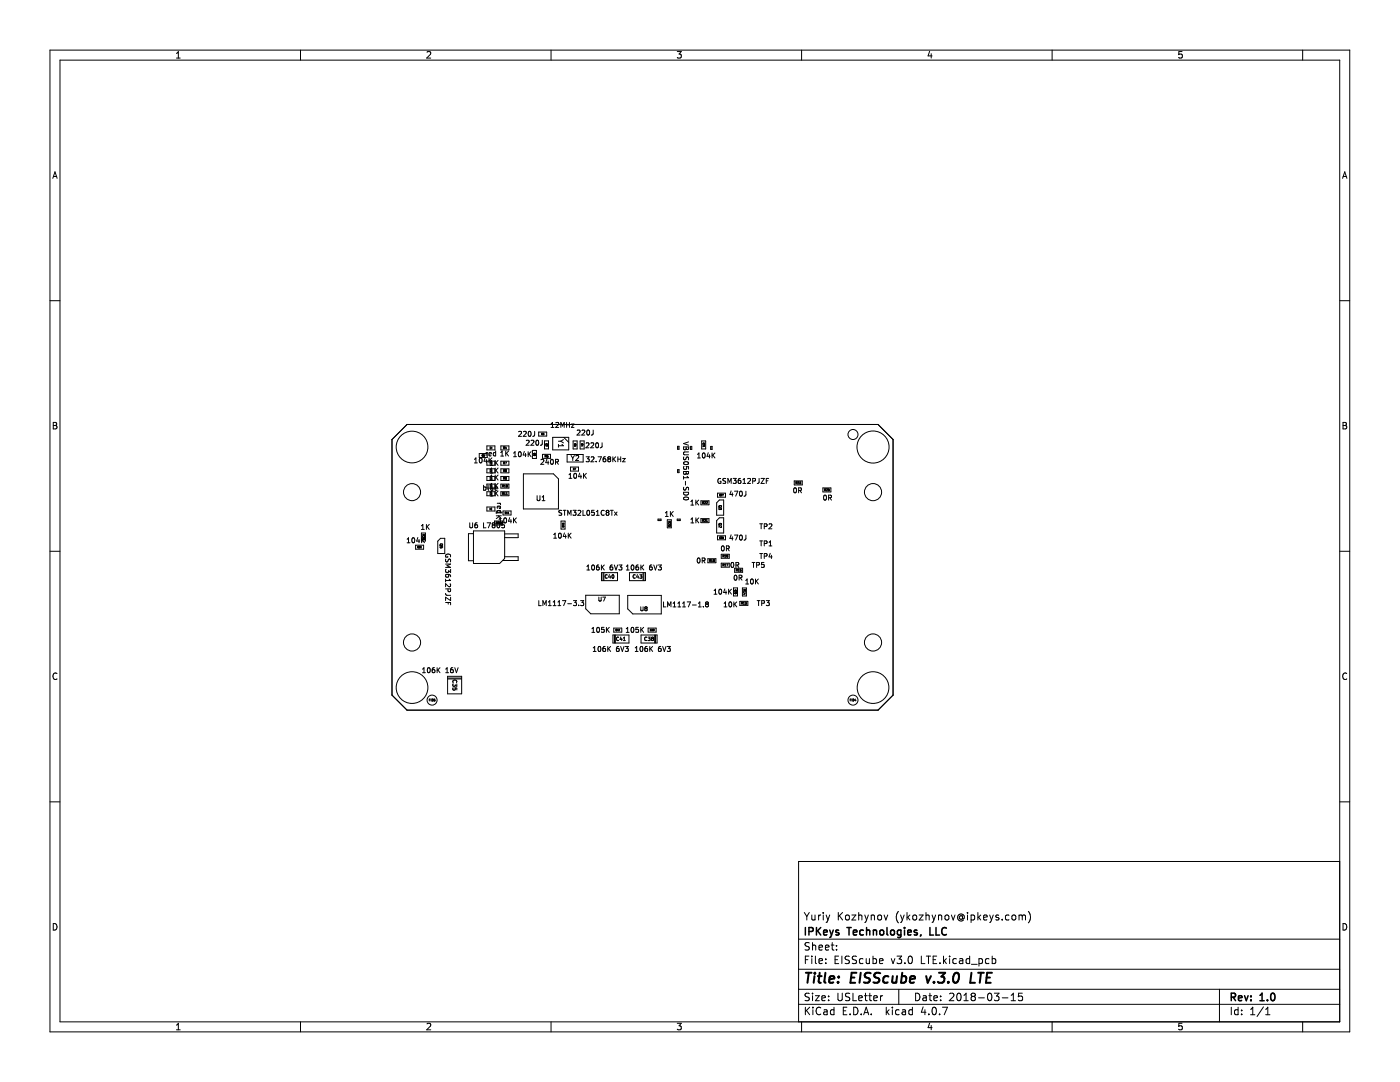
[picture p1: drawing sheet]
<svg xmlns="http://www.w3.org/2000/svg" width="279mm" height="216mm" viewBox="0 0 279 216" stroke-linecap="round" stroke-linejoin="round" font-family="sans-serif">
<g fill="none" stroke="#000" stroke-width=".2">
<path d="M10 10h259.4v195.9h-259.4zM12 12h255.4v191.9h-255.4zM35.2 11.6h.8M35.2 10.7l.4-.4v1.3M60 10v2M85.2 10.4l.5-.1 .3 .4-.8 .9h.8M110 10v2M135.2 10.3h.8l-.5 .5 .4 .1v.6l-.2 .1-.5-.1M160 10v2M185.5 10.2l-.3 1h.8M185.8 10.7v.9M210 10v2"/>
<path d="M235.9 10.3h-.6l-.1 .6 .2-.1h.4l.2 .2-.1 .5-.2 .1-.5-.1M260 10v2M10.5 35.6l.5-1.3 .4 1.3M10.7 35.2h.6M267.9 35.6l.5-1.3 .4 1.3M268.1 35.2h.6M10 60h2M267.4 60h2M10.6 84.3h.5l.2 .2-.2 .4 .2 .1 .1 .3-.3 .3h-.5zM10.6 84.9h.5M78.2 87.7l3-3h94l3 3v51l-3 3h-94l-3-3zM94.7 92.4h.6"/>
<path d="M94.7 91.7l.3-.3v1M95.6 90.5h1.6v.8h-1.6zM95.8 91.4h.1a.49 .49 0 0 1 .3 .5 .49 .49 0 0 1-.4 .4l-.2-.3zM96.2 90.8v.2M96.2 91h.1M96.3 91h.1M96.3 90.8h-.1M96.3 90.8h.1M96.4 90.8h.1M96.4 91h.1M96.5 96.8v1M96.5 97.2h.3l.2 .2-.1 .4h-.4"/>
<path d="M96.5 91h.1M96.5 90.9h.1M96.5 91h.2M96.6 90.8l-.1 .2M96.6 90.8h.1M96.6 90.9h.1M96.7 90.7l-.1 .1M96.7 90.9h.1M96.7 91h.1M96.7 90.9v.1M96.8 91.3l-.2 .7h.6M97 90.3v.7"/>
<path d="M97.1 91.7v.7M97.2 95.1h1.6v.8h-1.6zM97.2 98.1h1.6v.8h-1.6zM97.2 92h1.6v.8h-1.6zM97.2 89h1.6v.8h-1.6zM97.2 93.5h1.6v.8h-1.6zM97.3 90.3l-.3 .2M97.4 96.8v.9l.2 .1M97.6 90.6l.5-.1-.1-.1-.3-.1-.1 .1v.5h.4M97.6 91.4v1M97.7 91.8l.5 .6M97.8 92.2l.3 .2-.3 .2z"/>
<path d="M97.8 89.2l.3 .2-.3 .2zM97.8 93.7l.3 .2-.3 .2zM97.8 95.3l.3 .2-.3 .2zM97.8 96.8l.3 .2-.3 .2zM97.8 98.3l.3 .2-.3 .2zM97.8 95.1l.3-.3v1M97.8 98.3l.3-.3v1M97.8 96.7l.3-.3v1M97.8 99h.6M97.8 92.2l.3-.3v1M97.8 93.7l.3-.3v1M97.8 92.9h.6"/>
<path d="M97.8 94.4h.6M97.8 95.8h.6M97.8 97.4h.6M97.9 97.2l.1 .6 .4-.1M98.2 89.2v.4M98.2 92.2v.4M98.2 93.7v.4M98.2 95.3v.4M98.2 96.8v.4M98.2 98.3v.4M98.2 91.4l-.6 .5M98.4 97.2v.6"/>
<path d="M98.8 97.4h-1.6v-.8h1.6v1.1l.1 .1h.3M98.8 97.3l.1-.1 .4 .1-.5 .2M98.8 91.9v1M98.8 93.4v1M98.8 94.8v1M98.8 96.4v1M98.8 98v1M98.9 90.4l-.3-.1-.2 .2 .1 .4h.4M98.9 90v1M99 92.3l.4 .6M99 93.8l.4 .6M99 95.2l.4 .6"/>
<path d="M99 96.9l.4 .5M99 98.4l.4 .6M99.4 91.9l-.6 .5M99.4 93.4l-.6 .6M99.4 94.8l-.6 .6M99.4 96.4l-.6 .6M99.4 98l-.6 .5M99.9 91h.6M99.9 90.3l.3-.3v1M100 95.1h1.6v.8h-1.6zM100 98.1h1.6v.8h-1.6zM100 92h1.6v.8h-1.6z"/>
<path d="M100 93.5h1.6v.8h-1.6zM100 96.6h1.6v.8h-1.6zM100 89h1.6v.8h-1.6zM100.4 97l.1 .2M100.4 98.5l.1 .2M100.5 89.4h.1M100.5 95.5h.1M100.5 92.4h.1M100.5 96.8h-.2v.4M100.5 98.3h-.2v.4M100.5 96.8h.1M100.5 98.3h.1"/>
<path d="M100.5 98.5h-.2M100.5 96.8v.2h-.2M100.5 98.3v.2M100.5 98.5h.1M100.6 89.4l.1 .2M100.6 92.4l.1 .2M100.6 93.9l.1 .2M100.6 95.5l.1 .2M100.6 93.7h.1M100.6 93.7h-.1v.4M100.6 89.2h-.1v.4M100.6 92.2h-.1v.4"/>
<path d="M100.6 89.2h.1M100.6 92.2h.1M100.7 89.2h.1M100.7 95.4v-.1h-.2v.4M100.7 96.9l.1-.1v.4M100.7 93.7v.2h-.2M100.7 98.7h.2M100.7 92.2v.1M100.7 89.3l-.1 .1M100.7 92.4h-.1M100.7 95.4l-.1 .1M100.7 97.2h.2"/>
<path d="M100.7 98.4l.1-.1v.4M100.7 89.3h.1M100.7 92.4h.1M100.7 89.2v.1M100.7 92.3v.1M100.8 92.2h.3l-.2 .4M100.9 93.8v.1M100.9 95.3v.2l.2-.1M100.9 94.1h.1M100.9 93.9v.2M100.9 95.3h.1M100.9 93.7v.1"/>
<path d="M100.9 93.9h.1M100.9 93.7h.1M100.9 95.7h.1M100.9 90v1M100.9 89.1l-.1 .3h.3M101 95.6v.1M101 95.3h.1M101 93.9l.1 .2M101 98.7h.3M101 89.3v.3M101 93.7l.1 .1M101 98.4l.2-.1v.4"/>
<path d="M101.1 95.3l-.1 .3M101.1 93.8l-.1 .1M101.1 94.1h-.1M101.1 90.4l.4 .6M101.1 96.8v.3M101.1 97.1v.1M101.1 96.8h.1M101.1 97.2h.1M101.2 96.8h.1M101.2 96.8v.3M101.2 97.1v.1M101.5 90l-.6 .6"/>
<path d="M102.5 90.4l.3-.3v1M102.5 91.1h.6M103.5 86.2l.4-.1 .2 .3-.6 .7h.6M103.5 90.2l.2-.1a.49 .49 0 0 1 .3 .5 .49 .49 0 0 1-.4 .5l-.1-.4zM104.5 94.6h6l1 1v6h-7zM104.5 86.2l.3-.1 .2 .3-.6 .7h.6M104.6 90.1l-.2 .7h.6M104.9 90.5v.6M105 87.9l.4-.1 .2 .3-.6 .7h.6M105.4 90.1v1M105.5 86.2l.2-.1a.49 .49 0 0 1 .3 .5 .49 .49 0 0 1-.4 .4l-.2-.3zM105.5 90.6l.5 .5"/>
<path d="M106 90.1l-.6 .6M106 87.9l.4-.1 .2 .3-.7 .7h.7M106.3 89.9h.8v1.6h-.8zM106.5 90.6h.1M106.5 90.5v.1M106.5 90.8v.1M106.5 90.9h.1M106.6 90.5h-.1M106.6 90.5h.2M106.6 90.5h.1M106.6 90.9h.2M106.6 90.9h.1"/>
<path d="M106.7 90.8l-.1 .1M106.7 90.9h.1M106.7 90.7h.1M106.7 90.7v.1M106.7 86.1v.8l-.4 .2M106.8 90.7v.1M106.8 90.8v.1M106.8 90.9h.1M106.8 90.5v.1M106.8 90.6h.1M107 87.9l.2-.1a.49 .49 0 0 1 .3 .6 .49 .49 0 0 1-.4 .4l-.2-.3zM107.2 98.9v.8l.2 .2 .4-.2v-.8"/>
<path d="M107.5 86.2h1.6v.8h-1.6zM108 91.7h.3l.2 .2-.6 .8h.6M108.1 86.7h.1M108.2 99.2l.3-.3v1M108.2 99.9h.6M108.2 86.4l-.1 .3M108.2 86.4v.1M108.2 87.8v.9l-.4 .1M108.2 86.5h.1M108.3 86.7h-.2M108.3 90.7h1.6v.8h-1.6zM108.4 86.4h.1v.2"/>
<path d="M108.4 86.7h.1M108.5 86.6h.1M108.5 86.6v.1M108.5 86.7h.1M108.7 88h.8v1.6h-.8zM108.9 91l.1 .2M108.9 88.7h.1M108.9 88.6v.1M108.9 89v-.2l.2 .2M109 90.9l-.2-.1v.4M109 90.9h.1M109 90.9v.1h-.2"/>
<path d="M109.1 89h.1M109.2 91v.2M109.2 91.6l-.3 .7h.6M109.2 88.6h-.3M109.2 88.6h.1M109.2 91.2h.1M109.2 91v.1M109.2 91h.2M109.2 91h.1M109.2 88.8v.1M109.2 90.9v.1M109.2 88.7h.1"/>
<path d="M109.2 89h.1M109.2 90.9h.1M109.2 88.6v.1M109.2 88.9v.1M109.3 90.8l-.1 .1M109.4 91.2h-.1M109.4 91v.1M109.4 91.1v.1M109.4 92v.7M110 91.7h.1a.49 .49 0 0 1 .4 .5 .49 .49 0 0 1-.5 .4l-.1-.3zM110 84.6l.3-.3v1M110 85.3h.5"/>
<path d="M110.3 87.3h3.2v2.5h-3.2zM110.9 92.2l.4-.1 .1-.4h-.5v1M110.9 84.4l.4-.1 .2 .3-.6 .7h.6M111.1 92.2l.3 .5M111.4 88.7v.5M111.4 88h.5M111.9 88l.5 .4M111.9 85.3v-1l.4 .7 .3-.7v1M112.2 88.7l.2 .2h-1M112.4 87.7l-.5 .3M112.5 87.3l1 1M113.1 84.3v1"/>
<path d="M113.1 84.8h.5M113.2 90.7h3.2v1.5h-3.2zM113.5 95.4h.6M113.5 94.7l.3-.3v1M113.6 84.3v1M113.9 93.2h1.6v.8h-1.6zM114 90.9l.3 .5M114 84.6h.5l-.5 .7h.5M114.3 91.4v.5M114.4 88h.8v1.6h-.8zM114.4 93.5v.2M114.4 93.7h.1"/>
<path d="M114.4 93.5h.1M114.5 93.7h.1M114.6 93.4l-.2 .1M114.6 93.4v.1M114.6 94.5l.1-.1a.49 .49 0 0 1 .4 .6 .49 .49 0 0 1-.5 .4l-.1-.3zM114.6 93.7h.1M114.6 90.9l-.3 .5M114.6 88.7h.1M114.6 88.6v.1M114.7 88.9v.1M114.7 89h.1M114.7 88.8v.1"/>
<path d="M114.7 88.6h-.1M114.7 93.4h.2l-.1 .3M114.7 88.6h.2M114.7 88.6h.1M114.8 88.8v.1M114.8 88.8l.1 .2M114.8 88.9v.1M114.8 89h.1M114.9 91l.4-.1 .2 .3-.6 .7h.6M114.9 88.6v.1M114.9 88.7h.1M115.2 85.9l.4-.1 .2 .3-.7 .7h.7"/>
<path d="M115.7 94.4l-.2 .7h.6M115.8 88h.8v1.6h-.8zM115.9 94.8v.6M116 89h.2M116 88.7h.1M116 88.6v.1M116.1 88.6h-.1M116.1 88.6h.2M116.1 88.6h.1M116.1 85.9l.4-.1 .2 .3-.6 .7h.6M116.3 88.6v.1M116.3 88.7h.1"/>
<path d="M116.4 88.9l-.3-.1v.2M116.5 94.4v1M116.6 94.9l.4 .5M117 88.4h.4l.1 .2-.6 .8h.6M117 91.1h.6l-.3 .4 .2 .1v.5h-.5M117 94.4l-.5 .6M117.2 85.9l.1-.1a.49 .49 0 0 1 .4 .5 .49 .49 0 0 1-.5 .5l-.1-.4zM117.9 88.4h.4l.2 .2-.6 .8h.6M118 91.2l.4-.1 .1 .3-.6 .7h.6M118.4 85.8l-.1 .9-.3 .1M119 88.4h.1a.49 .49 0 0 1 .4 .5 .49 .49 0 0 1-.5 .4l-.1-.3zM119 92.1h.1"/>
<path d="M119.4 91.1h.6l-.4 1M120.2 88.4l-.1 .8-.3 .2M120.8 91.1l-.4 .3v.6l.1 .1h.4l-.1-.5-.3-.1-.1 .2M121.5 91.6l-.2-.2 .2-.3 .4 .2-.2 .3M121.5 91.6l-.2 .2 .2 .3 .4-.1-.2-.4M121.5 91.6h.2M122.3 91.1v1M122.4 91.6l.5 .5M122.9 91.1l-.6 .6M123.3 91.1v1M123.3 91.6h.6M123.9 91.1v1"/>
<path d="M124.3 91.5h.5l-.5 .6h.5M135.2 89.1h.3v.6h-.3zM135.2 93.7h.3v.6h-.3zM135.3 89.2v.3M135.3 93.9v.2M136.4 89.2h1v.3l-.2 .2-.3-.2-.3 .2-.2-.1zM136.4 98.2h1a.51 .51 0 0 1-.5 .6 .51 .51 0 0 1-.5-.6zM136.4 94.1h1v.3l-.2 .2-.3-.2-.3 .3-.2-.2zM136.4 95v.6M136.5 91.2v.5a.42 .42 0 0 0 .5-.5l.4 .1v.4M136.5 99.3a.49 .49 0 0 1 .5-.2 .49 .49 0 0 1 .4 .5 .49 .49 0 0 1-.6 .2 .49 .49 0 0 1-.3-.5zM136.5 97.2v.5a.42 .42 0 0 0 .5-.4h.4v.5"/>
<path d="M136.5 92.2a.48 .48 0 0 1 .6-.1 .48 .48 0 0 1 .3 .5 .49 .49 0 0 1-.6 .2 .49 .49 0 0 1-.3-.5zM136.5 93.1v.5h.5l-.1-.5h.5v.5M136.8 96v.8M136.9 89.2v.3M136.9 94.1v.3M137.1 95l.3 .3h-1M137.4 90.2h-.8l-.2 .2 .2 .3h.8M137.4 88.2l-1 .3 1 .3M137.8 89.1h.3v.6h-.3zM137.8 89.3v.2M138.9 99.8v1M139.2 91.4h.6"/>
<path d="M139.2 90.7l.3-.3v1M139.4 99.8l-.5 .6M139.9 99.9h1.6v.8h-1.6zM140 88h.8v1.6h-.8zM140.3 90.5l.1-.1a.49 .49 0 0 1 .3 .5 .49 .49 0 0 1-.4 .4l-.1-.3zM140.3 88.9v-.2l.2 .2M140.3 88.5v.1M140.3 89v.2M140.3 88.6h.1M140.3 88.4v.1M140.4 88.4h-.1M140.4 88.4h.1"/>
<path d="M140.5 88.4h.1M140.5 89l.1 .1h-.3M140.6 88.4v.1M140.6 88.7v.2M140.6 88.9h-.1M140.6 88.6h.1M140.6 88.5v.1M141.3 90.3l-.2 .8h.6M141.6 90.7v.7M141.8 89.1h.3v.6h-.3zM141.9 89.3v.2M142.1 90.4v1"/>
<path d="M142.3 90.8l.4 .6M142.7 90.4l-.6 .6M143.2 98.4h1.6v.8h-1.6zM143.6 98.9h.1M143.7 98.7l-.1 .2M143.7 98.9h.1M143.7 98.6l.1 .1M143.7 98.6v.1M143.8 98.9h-.1M143.8 98.9h.1M143.8 95.5a.45 .45 0 0 0-.5 .5 .45 .45 0 0 0 .6 .4v-.4h-.2M143.9 98.7h.1"/>
<path d="M144 98.6h.1M144 98.6l-.1 .1M144 98.6l.1 .1M144.1 98.7h.1M144.1 98.7l-.2 .2h.2M144.2 98.6h.2l-.1 .3M144.8 95.5l-.5 .1a.42 .42 0 0 0 .5 .5l-.1 .3h-.4M145.3 96.5v-1l.3 .7 .3-.7v1M145.9 98l-.2 .7h.6M146.1 98.3v.7M146.3 95.5h.6l-.3 .3 .3 .1v.5h-.6M146.6 98h.6l-.4 1"/>
<path d="M147.7 98.1l.1-.1a.49 .49 0 0 1 .4 .5 .49 .49 0 0 1-.5 .5l-.1-.4zM147.8 95.5l-.4 .2-.1 .6 .2 .2 .3-.1v-.5l-.3-.1-.2 .2M148.3 96.5h.5M148.3 95.8l.2-.3v1M148.9 98l-.1 .9-.3 .1M149.2 95.6l.4-.1 .2 .3-.6 .7h.6M150.2 96l.5-.1v-.3l-.5-.1v1M151.5 95.5v.8l-.4 .2M151.9 95.5h.6l-.6 1h.6M152.9 95.9h.4M153.4 95.5h-.5v1M158.5 97.4l.1-.1a.49 .49 0 0 1 .4 .6 .49 .49 0 0 1-.5 .4l-.1-.3z"/>
<path d="M158.5 96h1.6v.8h-1.6zM158.8 96.4l.2-.1v-.1l-.2-.1v.4M158.9 96.4l.2 .1M159.2 96.2h.2M159.4 97.9l.5-.1v-.4l-.5-.1v1M159.4 96.2h.1M159.4 96.2l-.2 .3h.2M159.6 96.1h.2l-.1 .2M159.6 96.5h.1M159.6 97.9l.4 .4M159.7 96.3h.1M159.8 96.3v.2"/>
<path d="M159.8 96.5h-.1M164.2 97.4h1.6v.8h-1.6zM164.5 98.9l.1-.1a.49 .49 0 0 1 .4 .5 .49 .49 0 0 1-.5 .5l-.1-.4zM164.6 97.7l.2 .2M164.7 97.6l-.2-.1v.4M164.7 97.6h.1M164.7 97.7h-.2M164.8 97.6v.1M164.8 97.7h-.1M165.1 97.5l-.2 .1M165.1 97.5v.1M165.1 97.6h.1"/>
<path d="M165.1 97.6l-.2 .3h.2M165.4 99.3h.4l.1-.4-.5-.1v1M165.4 97.6l-.1 .3h.2v-.2l-.2 .1M165.4 97.5h.1M165.4 97.5v.1M165.6 99.3l.3 .5M268 84.3h.5l.2 .2-.2 .4 .2 .1 .1 .3-.3 .3h-.5zM268 84.9h.5M10 110h2M81.2 108.3h.6M81.2 107.6l.3-.3v1M82.3 107.4l.1-.1a.49 .49 0 0 1 .4 .5 .49 .49 0 0 1-.5 .5l-.1-.4z"/>
<path d="M82.9 108.8h1.6v.8h-1.6zM83.4 109.3h.1M83.4 107.3l-.3 .7h.7M83.5 109.3h.1M83.5 109l-.1 .3M83.5 109h.1M83.5 109l.1 .1M83.6 109.3h-.1M83.6 107.6v.7M83.7 109h.1v.2M83.7 109.3h.1M83.8 109.3h-.1"/>
<path d="M83.8 109.2h.1M83.8 109.2v.1M83.8 109.3h.1M84 109.3h.1M84 109.1v.2M84 109.1h.1M84.1 105.6h.6M84.1 104.9l.3-.3v1M84.1 106.4h.8v1.6h-.8zM84.1 107.3v1M84.3 107.7l.4 .6M84.3 107.3v-.3l.3 .3"/>
<path d="M84.3 106.7h.4v.2h-.2v-.2M84.3 107.5h.1M84.3 107.5v.1M84.3 107.6l.3 .1 .1-.2h-.2v.1M84.5 107.6h.1M84.5 107.6l.1 .1M84.5 106.8l-.2 .1M84.7 107.1v.1M84.7 107.3h-.1M84.7 107.2v.1M84.7 107.3l-.6 .6M84.7 107.2h.1"/>
<path d="M85.1 104.6v1M85.2 105.1l.5 .5M85.7 104.6l-.6 .6M87.4 110.4v-2.4l.5-.6h.9v3.1h-1.4M87.9 109.3h.1M87.9 109.1v.2M87.9 109.3h.2M87.9 109.1h.1M87.9 108.6h.4v.2h-.4zM88 108.6l-.2 .3M88.1 109.1h.2v.2M88.1 109.1h.1"/>
<path d="M88.1 109.3h.1M88.1 109.1v.2M88.9 117.5h1l-.1 .5h-.3l-.1-.5M88.9 115.6v.5M88.9 118.4l.2 .3 .8 .1M88.9 112.6h1l-.7 .3 .7 .3h-1M89 111.6v.5a.42 .42 0 0 0 .5-.5h.4v.5M89 113.6l-.1 .4 .2 .2h.4v-.3l.4 .3v-.6M89.4 114.6l.1 .2v.3h-.5l-.1-.3 .2-.2h.6l.2 .5M89.4 111v.2h-.4a.45 .45 0 0 1 .4-.7 .45 .45 0 0 1 .5 .6M89.6 115.6l.3 .2h-1M89.8 116.5l.1 .4-.3 .2-.7-.6v.6"/>
<path d="M89.9 119.2v.6l-1-.6v.6M93.8 104.3v.8l.1 .2 .4-.2v-.8M94.5 106.5h-1v5.4h1M94.5 105.9h6.2v5.5l-1 1h-5.2zM95.2 104.3l-.4 .3v.5l.1 .2 .4-.1-.1-.5h-.3l-.1 .2M96.5 104.3v1h.5M97.2 101.2h1.6v.8h-1.6zM97.2 104.3h.7l-.4 1M97.8 101.4v.4M97.8 101.6l.3-.2v.4zM98.4 104.7l-.2 .2 .2 .4 .3-.1v-.4M98.4 104.7l-.2-.1 .2-.3 .4 .2-.2 .2"/>
<path d="M98.4 104.7h.2M98.6 104.7l.1 .1M98.7 104h1.6v.8h-1.6zM99 104.4l.2-.1v-.1l-.2-.1v.4M99 101.9v.6M99 102.9h1M99.1 104.4l.1 .1M99.2 100.4h.7M99.2 102.3h1M99.3 104.4l.1-.1a.49 .49 0 0 1 .4 .5 .49 .49 0 0 1-.5 .5l-.1-.4zM99.3 102.3l-.1-.3 .2-.1h.4v.4M99.4 104.2h.2"/>
<path d="M99.4 104.2h.1M99.5 102.9l.5 .6M99.6 101l.1 .5 .1-.1 .1-.3-.1-.1h-.5v.4M99.6 104.2h.1M99.6 103.6l.3-.3v1M99.6 104.2v.1M99.6 104.3l-.2 .2h.2M99.6 103.1l-.6 .4M99.7 100.4l.2 .3M99.8 101.9l.2 .3h-1M99.8 104.2v.1M99.8 104.2h.1"/>
<path d="M99.8 104.4v.1M99.8 104.4h.1M99.8 104.3h.1M99.8 104.5h.1M99.8 104.2h.2M99.8 104.3v.1M99.9 104.3h.1M100 104.5h-.1M100 104.3v.1M100 104.4h.1M100 104.2l-.1 .1M100 104.2h.1"/>
<path d="M100 104.4v.1M100.2 104.3l-.1 .5 .5-.1 .1 .4-.2 .2-.4-.1M100.4 102h1.6v.8h-1.6zM100.6 103.4l.2-.1a.49 .49 0 0 1 .3 .6 .49 .49 0 0 1-.4 .4l-.2-.3zM100.6 104.3h-1M100.7 106.5h2.7v.8h-2.7M100.7 111.1h2.7v.7h-3.1M100.8 102.4v.1M100.8 102.5h.1M100.9 102.2l-.1 .2M100.9 102.5h.1M100.9 102.2h.1"/>
<path d="M101 102.5h-.1M101 102.2h.1M101 102.5h.1M101.1 102.5h.2M101.1 102.3l.1 .2M101.1 102.3h.1M101.4 102.5h.2M101.4 102.3l.1-.1v.3M101.7 103.3l-.2 .7h.6M102 103.7v.6M102.5 103.3v1M102.6 103.8l.5 .5"/>
<path d="M103.1 103.3l-.6 .6M107.5 119.8v1h.5M110.5 107.4h.6M110.5 106.7l.3-.3v1M111.5 106.5l.2-.1a.49 .49 0 0 1 .3 .5 .49 .49 0 0 1-.4 .4l-.1-.3zM112 104h.8v1.6h-.8zM112.1 101.9h-.5a.42 .42 0 0 0 .5 .5l-.1 .4h-.5M112.2 104.7v.2M112.2 105.1h.1M112.2 104.8h.3M112.2 104.6h.1M112.2 105v.1"/>
<path d="M112.2 119.8h.7l-.4 1M112.3 105h-.1M112.3 105.1h.2M112.3 105h.2M112.4 101.8h.6M112.4 104.7l.1 .1M112.5 104.8h.1M112.5 105h.1M112.5 104.5l-.2-.1-.1 .2M112.5 104.5h.1M112.5 104.6h.1M112.5 105.1h.1"/>
<path d="M112.5 105v.1M112.5 104.5v.1M112.6 106.3l-.2 .8h.6M112.7 101.8v1M112.9 106.7v.7M113.3 102.8v-1l.3 .7 .4-.7v1M113.4 106.4v1M113.5 106.8l.5 .6M114 106.4l-.6 .6M114.3 101.8h.7l-.4 .4 .3 .1v.4h-.6M114.4 119.8h.7l-.4 .4 .3 .1v.5h-.6M115.3 101.9l.4-.1 .2 .3-.6 .7h.6"/>
<path d="M115.9 119.8h.6l-.3 .4 .2 .1v.5h-.5M116.3 101.8v1h.5M116.9 118.8h6.7v3.7h-5.7l-1-1zM117.1 113.7h.6M117.1 113l.3-.3v1M117.2 101.9l.1-.1a.49 .49 0 0 1 .4 .5 .49 .49 0 0 1-.5 .5l-.1-.4zM118.2 112.8l.1-.1a.49 .49 0 0 1 .4 .6 .49 .49 0 0 1-.5 .4l-.1-.3zM118.6 101.8h-.5v.5h.4l.1 .4h-.5M119 102.8h.6M119 102.1l.3-.3v1M119.2 112.8l-.2 .7 .2 .2 .4-.1-.1-.4-.3-.1-.2 .2M119.2 112.8h.1"/>
<path d="M119.5 112.7l-.3 .1M119.5 119.1v.7l.2 .1 .3-.1v-.7M120 112.7v1M120 114.3h3.2v1.6h-3.2zM120.2 113.2l.4 .5M120.3 119.1h.5l-.3 .8M120.4 114.3v1.6M120.5 114.3v1.6M120.6 101.9a.44 .44 0 0 0-.6 .4 .44 .44 0 0 0 .6 .4M120.6 112.7l-.6 .6M121.2 102.3l-.2 .1 .2 .4 .3-.2-.2-.3M121.2 102.3l-.2-.2 .2-.3 .3 .2-.2 .3"/>
<path d="M121.2 102.3h.1M121.2 114.7a.31 .31 0 0 0-.4 .3 .31 .31 0 0 0 .4 .3M121.6 114.6l-.1 .5h.4M121.8 114.9v.5M121.8 101.8h.6M122.1 101.8v1M122.2 112.7l-.4 .3-.1 .5 .2 .2 .4-.1-.1-.4-.3-.1-.2 .2M122.2 114.7h.1a.32 .32 0 0 1 .2 .3 .32 .32 0 0 1-.3 .3zM122.6 112.7l.3 1 .4-1M122.6 102.2l.6 .6M123.2 102.2l-.6 .6M123.5 112.7h.6l-.3 .4 .3 .1v.4h-.6"/>
<path d="M125 113.7h.6M125 113l.3-.3v1M125.3 118.8h6.7v3.7h-5.7l-1-1zM125.6 114.3h3.2v1.6h-3.2zM126 112.8l.2-.1a.49 .49 0 0 1 .3 .6 .49 .49 0 0 1-.4 .4l-.2-.3zM126.8 114.7a.31 .31 0 0 0-.5 .3 .31 .31 0 0 0 .5 .3M127.2 114.6l-.2 .5h.5M127.4 114.9v.5M127.4 112.7l-.5 .3v.5l.2 .2 .3-.1v-.4l-.3-.1-.2 .2M127.7 114.7h.4l-.2 .2 .2 .1v.3h-.4M127.9 112.7v1M128 113.2l.5 .5"/>
<path d="M128.3 114.3v1.6M128.5 112.7l-.6 .6M128.5 114.3v1.6M130.1 112.7l-.4 .3-.1 .5 .2 .2 .3-.1v-.4l-.3-.1-.2 .2M130.5 112.7l.3 1 .3-1M131.3 103.6h.6v.3h-.6zM131.4 112.7h.6l-.3 .4 .2 .1v.4h-.5M131.4 103.8h.4M132.8 103.1h.6M132.8 102.3l.3-.2v1M133.2 103.7h.8v1.6h-.8zM133.4 104h.4v.2"/>
<path d="M133.4 104.9v.1M133.4 104.9l.3-.1 .1 .2M133.4 104.9h.1M133.4 105h.1M133.4 105h.4M133.6 104.1l-.2 .2M133.6 104v.2M133.6 104.2h.1M133.6 104.2h.2M133.8 104.4h.1M133.8 104.6l-.4-.2v.2M133.8 104.4v.2"/>
<path d="M133.8 104.2h.1M133.8 104.6h.1M133.8 105h.1M133.8 102.1v1M133.9 102.5l.5 .6M134.4 102.1l-.6 .5M135.2 103.6h.6v.3h-.6zM135.3 103.8h.3M137.9 100.1l.3-.3v1M137.9 100.8h.5M137.9 104.3h.6M137.9 103.6l.3-.3v1"/>
<path d="M138.9 103.3v1M139 100.2l.4 .6M139 103.8l.5 .5M139.2 111.4l.2-.1a.49 .49 0 0 1 .3 .6 .49 .49 0 0 1-.4 .4l-.2-.3zM139.5 103.3l-.6 .6M139.9 103.5h1.6v.8h-1.6zM140.1 111.9l.5-.1 .1-.4-.6-.1v1M140.2 103.9h.2v-.2h-.2v.4M140.3 103.9l.1 .2M140.3 100.3l.1 .2M140.4 111.9l.3 .4M140.4 100.1h-.2v.4"/>
<path d="M140.4 100.1h.1M140.4 100.3h-.2M140.4 100.1v.2M140.4 100.3h.1M140.6 103.7h.2M140.6 100.1h.2M140.6 100.1h.1M140.8 100.1h.1M140.8 100.1l-.2 .4h.2M140.8 103.7h.1M140.8 103.7l-.2 .4h.2M141 103.8l.1-.1v.4"/>
<path d="M141 104.1h.2M141 100.1h.1M141 100.1l.2 .1-.3 .3h.3M141.3 111.5h1.6v.8h-1.6zM141.7 111.9l.1 .2M141.8 111.7h.1M141.8 111.7h-.2v.4M141.8 111.9h-.2M141.8 111.7v.1M141.8 111.8v.1M142 111.8l.1-.1v.4M142 112.1h.2"/>
<path d="M142.3 111.8h.1M142.3 111.7v.1M142.3 112h.1M142.4 111.8h.1M142.4 111.8l-.1 .2M142.5 111.8v.1M142.5 118.6h.6M142.5 117.8l.3-.2v1M142.5 111.7h.1M142.5 111.7h-.2M142.5 111.8h.1M142.5 111.9h.1"/>
<path d="M142.6 111.9l-.1 .1h-.1M142.6 111.7h.1M142.6 111.8h-.1M142.6 111.7v.1M142.6 111.8h.1M143 106.3v-2.4l.6-.6h.8v3.1h-1.4M143 102.8v-2.5l.6-.5h.8v3h-1.4M143.2 106.9h1.6v.8h-1.6zM143.5 101l.4-.1 .1 .2-.4 .1zM143.5 101.4h.1M143.6 117.7l.1-.1a.49 .49 0 0 1 .4 .5 .49 .49 0 0 1-.5 .4l-.1-.3zM143.6 101l-.2 .2"/>
<path d="M143.6 104.5l-.2 .3M143.7 107.2l-.1 .2h.2M143.7 107.2h.1M143.8 107.2h.1M143.8 107.4h.1M143.9 107.2h.1M143.9 110.6h1.6v.8h-1.6zM143.9 112.4h1.6v.8h-1.6zM143.9 105l.1 .1-.1 .1-.4-.3v.3M144 107.2h.1M144 107.2h-.1M144 104.5v.1"/>
<path d="M144 101.4v.3l-.2-.2v.2h-.3v-.3M144.1 107.2h.1M144.1 109l.1-.1a.49 .49 0 0 1 .4 .5 .49 .49 0 0 1-.5 .5l-.1-.4zM144.1 107.2l-.2 .3h.2M144.2 107.3l.1 .1M144.2 107.3h.1M144.2 107.2v.1M144.3 112.8l.1-.1 .1-.1h-.2v.4M144.3 107.2h-.1M144.3 107.3h.1M144.3 107.3h-.1M144.3 107.2h.1"/>
<path d="M144.3 112.8l.2 .2M144.3 111l.2 .2M144.4 107.4h-.1M144.4 107.3v.1M144.4 110.8h-.1v.4M144.4 110.8h.1M144.4 111h-.1M144.5 110.8v.2M144.5 111h-.1M144.6 111.2h.3M144.6 112.7l.1-.1v.4M144.6 113h.3"/>
<path d="M144.6 110.9l.1-.1v.4M144.6 117.5l-.2 .7h.6M144.9 117.9v.7M145 109.5l.4-.1 .1-.4-.5-.1v1M145 112.6h.3l-.2 .4M145 110.8v.2M145 111h.1M145.1 110.8h.1v.2M145.1 111h.1M145.1 110.8h-.1M145.2 111.2h-.1M145.2 111.1v.1"/>
<path d="M145.2 109.5l.3 .4M145.2 111h.1M145.2 111v.1M145.4 117.6v1M145.6 118l.4 .6M145.9 106.7l-.2 .7h.6M146 112.3l.1-.1a.49 .49 0 0 1 .4 .5 .49 .49 0 0 1-.5 .5l-.1-.4zM146 117.6l-.6 .5M146.1 107.1v.7M146.4 117.3h.8v1.6h-.8zM146.6 106.8h.6l-.4 1M146.6 114.9l.1-.1a.49 .49 0 0 1 .4 .5 .49 .49 0 0 1-.5 .4l-.1-.3z"/>
<path d="M146.6 113.4h1.6v.8h-1.6zM146.6 117.9h.1M146.6 117.8v.1M146.6 118.2v-.2l.3 .2M146.6 118.4h.1M146.7 117.9h.1M146.7 118.4v.1M146.7 118.4h-.1M146.7 118.5h.2M146.7 118.3v.1M146.7 118.3h.2M146.9 118.2h.1"/>
<path d="M146.9 112.8l.4-.1 .1-.4-.5-.1v1M146.9 117.7l-.3 .1M146.9 117.7v.1M146.9 117.8h.1M146.9 118h.1M146.9 118.3v.1M146.9 118.4h.1M146.9 118v.2M146.9 117.9h.1M146.9 118.4v.1M146.9 117.8v.1M147 113.8l.1 .2"/>
<path d="M147.1 112.8l.3 .4M147.1 113.6h-.2v.4M147.1 113.6h.1M147.1 113.8h-.2M147.1 113.6v.1M147.1 113.7v.1M147.3 114h.2M147.3 113.7l.1-.1v.4M147.5 115.3l.5-.1v-.3l-.5-.1v1M147.6 120h1.6v.8h-1.6zM147.7 106.9l.1-.1a.49 .49 0 0 1 .4 .5 .49 .49 0 0 1-.5 .4l-.1-.3zM147.7 113.9v.1"/>
<path d="M147.7 114h.2M147.7 113.7v.1M147.7 113.7h.2M147.7 115.3l.4 .5M147.9 113.7v.1M147.9 113.6h-.2v.2M147.9 113.8v.1M147.9 113.9v.1M148.2 117.3h.8v1.6h-.8zM148.4 117.6h.4l-.2 .3M148.4 118v.2M148.4 118.6h.2"/>
<path d="M148.6 117.7l-.2 .2M148.6 117.6v.2M148.6 117.8v.1M148.7 118l.1 .1h-.4M148.8 118.5l-.3-.1v.2M148.8 116.5h.6M148.8 115.8l.3-.3v1M148.9 106.8l-.1 .8-.3 .2M149.9 115.6l.1-.1a.49 .49 0 0 1 .4 .5 .49 .49 0 0 1-.5 .5l-.1-.4zM150.1 112.2h.6M150.4 112.2v1M150.8 115.5v1"/>
<path d="M150.9 116l.4 .5M151 112.8l.5-.1v-.4l-.5-.1v1M151.1 119.8h.6M151.3 115.5l-.5 .6M151.4 119.8v1M151.6 110.5h.6M151.6 104.5h.6M151.6 107.9h.6M151.9 104.5v1M151.9 107.9v1M151.9 110.5v1M152.5 112.2h-.5v.5h.4l.1 .4h-.5"/>
<path d="M152.5 108.5l.5-.1v-.4l-.5-.1v1M152.5 105h.5v-.4l-.5-.1v1M152.5 111l.5-.1v-.4h-.5v1M152.9 119.8h.6l-.3 .4 .3 .1v.5h-.6M153.5 104.6l.4-.1 .1 .3-.6 .7h.6M153.5 108.2l.3-.3v1M153.5 108.9h.5M153.7 110.4l-.2 .7h.6M154 110.8v.7M267.4 110h2M11.4 134.4a.62 .62 0 0 0-.9 .4 .62 .62 0 0 0 .6 .8l.3-.1M84.3 134.2h.6"/>
<path d="M84.3 133.5l.3-.3v1M85.4 133.3l.1-.1a.49 .49 0 0 1 .4 .5 .49 .49 0 0 1-.5 .5l-.1-.3zM85.7 139.7h.1M85.9 139.5h-.2v.4M86 139.5v.4M86.2 139.5a.2 .2 0 0 1 .2 .2 .2 .2 0 0 1-.2 .2zM86.4 139.8h.1M86.7 133.2l-.4 .3-.1 .5 .2 .2 .4-.1-.1-.4-.3-.1-.2 .2M86.8 139.5h-.2v.2h.2v.1h-.2M87.2 133.2v1M87.4 133.7l.4 .5M87.8 133.2l-.6 .6"/>
<path d="M88.9 120.2h1v.5M89 134.2h.5M89 133.5l.2-.3v1M89.3 135h2.8v3.5h-2.8zM89.3 135.3h2.8M89.3 135.5h2.8M89.5 120.2v.4M90.4 133.2l-.4 .3-.1 .5 .2 .2 .3-.1v-.4l-.3-.1-.2 .2M90.4 136.5v.3l.1 .1h.3l.1-.2 .3 .2v-.4M90.4 136.2a.35 .35 0 0 1 .4-.5 .35 .35 0 0 1 .3 .5M90.4 137.3v.3l.4 .1M90.8 133.2l.3 1 .3-1"/>
<path d="M90.8 137.6v-.3h.4v.4M90.8 137.6v.1M108.3 120.8v-1l.4 .8 .3-.8v1M109.4 120.1l.3-.3v1M109.4 120.8h.6M110.4 120.8h.6M110.4 120.1l.3-.3v1M111.3 120.8h.6M111.3 120.1l.3-.3v1M113.3 120.5h.8M115.5 120.8h.1M118.1 125.5l.3-.3v1"/>
<path d="M118.1 126.2h.6M118.4 129.3l.3-.3v1M118.4 130h.6M119.2 125.3l.1-.1a.49 .49 0 0 1 .4 .5 .49 .49 0 0 1-.5 .4l-.1-.3zM119.4 129.1l.2-.1a.49 .49 0 0 1 .3 .5 .49 .49 0 0 1-.4 .4l-.2-.3zM120.6 125.2h-.5l-.1 .5 .5-.1 .1 .5h-.6M120.8 129l-.5 .2v.6l.2 .2 .3-.1v-.5h-.3l-.2 .2M121 125.2v1M121.2 125.6l.4 .6M121.3 129v1M121.4 129.4l.5 .6M121.6 125.2l-.6 .6"/>
<path d="M121.9 129l-.6 .6M122.3 126.7h3.2v1.6h-3.2zM122.5 125.3h1.6v.8h-1.6zM122.6 126.7v1.6M122.8 126.7v1.6M122.9 125.6l.2 .3M122.9 125.6h.1M123 125.6h-.1M123 125.6h.1M123.1 125.6h.1M123.1 125.8v.1M123.3 125.6l-.1 .2h.2"/>
<path d="M123.4 125.7v.2M123.5 127.2a.31 .31 0 0 0-.5 .3 .31 .31 0 0 0 .5 .3M123.5 129l-.4 .2-.1 .6 .2 .2 .3-.1v-.5h-.3l-.2 .2M123.5 125.6h.1M123.6 125.6h.1M123.7 125.6h.1M123.7 125.7l-.2 .2h.2M123.7 125.6v.1M123.9 129l.3 1 .3-1M123.9 127.1l-.2 .5h.5M124.1 127.4v.4M124.4 127.3l.2-.2v.7"/>
<path d="M124.4 127.8h.4M124.8 129h.6l-.3 .4 .2 .1v.4h-.5M125 125.5l.3-.3v1M125 126.2h.6M126 125.3l.2-.1a.49 .49 0 0 1 .3 .5 .49 .49 0 0 1-.4 .4l-.2-.3zM126.8 129.3l.3-.3v1M126.8 130h.5M127.4 125.2h-.5v.5l.5-.1v.5h-.5M127.8 129.1l.2-.1a.49 .49 0 0 1 .3 .5 .49 .49 0 0 1-.4 .4l-.2-.3zM127.9 125.2v1M127.9 121.1v.6l.1 .2 .3-.2v-.6M127.9 126.7h3.2v1.6h-3.2z"/>
<path d="M128 125.6l.5 .6M128.5 125.2l-.6 .6M128.8 121.4l-.1-.1 .1-.2 .3 .1-.1 .2M128.8 121.4l-.1 .2 .1 .3 .3-.2-.1-.3M128.8 121.4h.2M129.1 127.2a.33 .33 0 0 0-.5 .3 .33 .33 0 0 0 .5 .3M129.1 127.2h.1M129.1 127.8h.1M129.2 129l-.5 .2v.6l.2 .2 .3-.1v-.5h-.3l-.2 .2M129.3 127.1h.5l-.3 .3 .2 .1v.3h-.4M129.3 125.3h1.6v.8h-1.6zM129.7 129v1"/>
<path d="M129.8 125.8v.1M129.8 129.4l.4 .6M129.9 125.6l-.1 .2M129.9 125.6h.1M130 125.8l-.2 .1M130 127.3l.1 .1M130 127.3h.1M130.1 127.8h.1M130.1 127.4h.1M130.1 127.5v.3M130.1 127.2l-.1 .1M130.1 125.6h.1v.1"/>
<path d="M130.1 125.8v.1M130.1 125.9h.1M130.1 127.8h.3M130.1 127.2h.3M130.1 127.2h.1M130.1 127.5h.1M130.2 127.4h.1M130.2 127.4l-.1 .1M130.2 125.7h.1M130.2 125.8h.1M130.2 125.7v.1M130.2 129l-.5 .6"/>
<path d="M130.3 127.4l.1 .1M130.4 127.2h.1M130.4 127.4h-.1M130.4 127.5h.1M130.4 125.6v.1M130.4 125.7h.1M130.4 125.6h.1M130.4 127.2v.1M130.4 127.8h.1M130.4 127.5v.3M130.4 127.4h.1M130.4 127.3v.1"/>
<path d="M130.4 127.3h.1M130.5 125.9h-.1M130.5 125.8v.1M130.5 125.6h.1M130.5 125.7h.1M130.5 125.6v.1M130.5 125.7v.1M130.7 126.7v1.6M130.8 126.7v1.6M131.9 129l-.5 .2v.6l.2 .2 .3-.1v-.5h-.3l-.2 .2M132.2 129l.4 1 .3-1M132.4 120.1v1h.5"/>
<path d="M133.2 129h.6l-.4 .4 .3 .1v.4h-.5M133.2 121.1v-1l.4 .7 .3-.7v1M134.3 121.1h.6M134.3 120.4l.3-.3v1M135.3 120.4l.3-.3v1M135.3 121.1h.6M136.2 121.1h.6M136.2 120.4l.3-.3v1M137.1 120.1h.7l-.4 1M138.2 120.7h.7M139.4 121.1h.5M139.4 120.4l.3-.3v1"/>
<path d="M140.4 121v.1M141 120.5l-.2 .2 .2 .4 .4-.2-.2-.4M141 120.5l-.2-.2 .2-.2 .4 .2-.2 .2M141 120.5h.2M144.5 120.4l.3-.3v1M144.5 121.1h.6M145.6 120.2l.1-.1a.49 .49 0 0 1 .4 .5 .49 .49 0 0 1-.5 .5l-.1-.4zM146.5 120.1v1M146.6 120.5l.4 .6M147 120.1l-.5 .6M148 120.4h.1M148.1 120.4l.1 .2"/>
<path d="M148.1 120.2h-.1v.4M148.1 120.2h.1M148.2 120.2v.2M148.2 120.4h-.1M148.3 120.3l.2-.1v.4M148.3 120.6h.3M148.7 120.2h.3l-.2 .1 .1 .1M148.7 120.5l.2 .1M148.9 120.4h.1M148.9 120.5v.1M149 120.4l-.1 .1M152 120.4l.5-.1v-.4l-.5-.1v1"/>
<path d="M169.7 139.7h.1M169.9 139.5h-.2v.4M170 139.5v.4M170.2 139.5l.2 .2-.1 .2zM170.7 139.5l-.1 .2h.2M170.8 139.6v.3M268.8 134.4a.62 .62 0 0 0-.9 .4 .62 .62 0 0 0 .6 .8l.3-.1M10 160h2M267.4 171.9h-108v32M267.4 160h2M10.6 184.3a.66 .66 0 0 1 .8 .6 .66 .66 0 0 1-.8 .7zM159.4 197.4h108"/>
<path d="M159.4 193.4h108M159.4 187.4h108M160.5 182.1l.5 .8M160.7 191.5h.5M161 182.9v.7M161.4 190.8h-.7v1.5M161.5 198.3l-.6-.1-.2 .1v.5l.7 .2 .1 .4-.3 .3-.5-.1M161.5 188.2l-.6-.1-.2 .1v.5l.7 .2 .1 .4-.3 .3-.5-.1M161.5 182.1l-.5 .8M162 182.6l.1 .9 .3 .1 .3-.2M162 190.8v.1M162 191.3v1"/>
<path d="M162.2 188.1v1.5M162.2 198.2v.1M162.2 198.7v1M162.2 188.7l.2-.1 .3 .1 .1 .9M162.7 182.6v1M162.7 198.7h.8l-.8 1h.8M162.7 190.8v1.3l.2 .2M163.4 182.6v1M163.4 191.8l.8-.2-.1-.2-.4-.1-.3 .2 .1 .7h.6M163.4 189.1l.8-.2-.1-.2-.4-.1-.3 .2 .1 .7h.6M163.8 182.6l-.4 .3M164 199.2l.7-.2v-.2l-.5-.1-.2 .2 .1 .7h.6"/>
<path d="M164.3 182.1v.1M164.3 182.6v1M164.7 189.1l.7-.2v-.2l-.5-.1-.2 .2 .1 .7h.6M164.8 192.1v.2M164.8 191.4v.1M164.9 182.6l.3 1M165.2 183.6l-.3 .5M165.4 198.8v.1M165.4 199.5v.2M165.6 182.6l-.4 1M165.9 188.6h.5M166.1 188.1v1.3l.3 .2"/>
<path d="M166.7 191.5h.5M166.9 189.4v.2M166.9 188.7v.1M167.2 198.2v1.2l.3 .3h.3l.3-.3v-1.2M167.3 182.1v1.5M167.4 190.8h-.7v1.5h.7M167.5 182.7l.7 .9M168 190.8v1.5M168.2 182.1l-.9 .8M168.8 182.7l.2-.1 .4 .1 .1 .6-.1 .2-.4 .1-.2-.2zM169.5 190.9l-.6-.1-.2 .1v.5l.7 .2 .1 .4-.3 .3-.5-.1M169.6 198.3l-.6-.1-.3 .3 .2 .3 .6 .3v.4l-.2 .2-.6-.1"/>
<path d="M170 182.6h.8l-.8 1h.8M170.2 198.2v1.5h.7M170.9 190.9l-.5-.1-.2 .1v.5l.6 .2 .1 .4-.2 .3-.6-.1M171.4 199.2l.7-.2-.1-.2-.4-.1-.2 .2v.7h.6M171.4 182.1v1.5M171.4 182.7l.2-.1 .3 .1 .1 .9M172.2 191.4l-.4-.1-.3 .3 .2 .6h.5M172.5 198.7h.6M172.6 182.6l.3 1M172.7 198.2v1.3l.4 .2M172.9 191.3v.9l.4 .1 .2-.2M172.9 183.6l-.3 .5"/>
<path d="M173.3 182.6l-.4 1M173.4 198.7h.5M173.5 191.3v1M173.6 198.2v1.3l.3 .2M173.9 182.6v1M173.9 182.7l.2-.1 .3 .1 .1 .9M174.2 191.4l.5-.1 .2 .3-.1 .6h-.6M174.2 190.8v1.5M174.4 199.2l.7-.2-.1-.2-.4-.1-.2 .2v.7h.6M175.2 182.7l.2-.1 .5 .1v.6l-.1 .2-.4 .1-.2-.2zM175.5 191.8l.7-.2v-.2l-.5-.1-.2 .2 .1 .7h.6M175.7 198.7v1"/>
<path d="M176.2 198.7l-.5 .3M176.4 182.6l.4 1 .4-1M177.9 191.3l.3 1 .4-1M179 190.8h.9l-.5 .6 .5 .1v.6l-.2 .2-.7-.2M179.3 181.9a1.72 1.72 0 0 0 0 2.3M179.4 197.4v3M179.7 182.6l.4 1M180.1 183.6l-.4 .5M180.4 182.6l-.3 1M180.6 192.1v.2M181 182.1v1.5M181.2 183l.4 .6"/>
<path d="M181.4 190.9l.2-.1a.8 .8 0 0 1 .5 .7 .8 .8 0 0 1-.5 .8l-.2-.2-.2-.4zM181.6 182.6l-.6 .6M182.2 182.7l.2-.1 .5 .1v.6l-.1 .2-.4 .1-.2-.2zM182.7 198.2a.76 .76 0 0 1 .9 .7 .76 .76 0 0 1-.9 .8zM183.4 182.6h.8l-.8 1h.8M183.9 190.8v1.5h.7M184.2 198.8h.6l.1 .9M184.8 182.7l.2-.1 .4 .1v.9M184.8 182.1v1.5M184.9 199l-.5 .1-.2 .2 .2 .4 .5-.1M184.9 190.8h.8M185.3 190.8v1.5"/>
<path d="M185.4 198.7h.5M185.6 198.2v1.3l.3 .2M186 182.6l.4 1M186.2 191.5h.5M186.4 199.2l.7-.2-.1-.2-.4-.1-.2 .2v.7h.6M186.4 183.6l-.4 .5M186.7 182.6l-.3 1M186.9 190.8h-.7v1.5h.7M187.3 182.7l.2-.1 .4 .1v.9M187.3 182.6v1M187.6 192.1v.2M187.7 199.5v.2"/>
<path d="M187.7 198.8v.1M188.3 190.8v1.5M188.4 191.7l.5 .6M188.7 182.7l.2-.1 .4 .1 .1 .6-.2 .2-.3 .1-.2-.2zM188.9 191.3l-.6 .6M189.5 190.8v.1M189.5 191.3v1M189.5 198.3l.6-.1 .3 .4-1 1.1h1M189.9 182.6l.3 1 .4-1M190.9 191.4l-.5-.1-.2 .3 .1 .6h.6M191.1 198.3l.2-.1a.8 .8 0 0 1 .5 .7 .8 .8 0 0 1-.5 .8l-.2-.2-.2-.4zM191.5 191.4h.6l.1 .9"/>
<path d="M192.1 182.9a.36 .36 0 0 0-.5-.1 .36 .36 0 0 0 0 .5 .36 .36 0 0 0 .5 0M192.1 182.7v.6M192.1 183.3l.1 .1a.63 .63 0 0 0-.1-1 .63 .63 0 0 0-.9 .4 .7 .7 0 0 0 .2 .9 .7 .7 0 0 0 .9-.1M192.2 191.6l-.5 .1-.3 .2 .3 .4 .5-.1M192.4 199.7h.8M192.4 198.6l.4-.4v1.5M193.1 182.1v.1M193.1 182.6v1M193.5 191.4l-.4-.1-.3 .3 .1 .6h.6M193.5 190.8v1.5M193.8 182.6v1.5M193.8 182.7l.4-.1 .3 .3-.1 .6h-.6"/>
<path d="M193.9 192.4h1.1M194.1 198.8l-.3-.3 .3-.3 .4 .1 .2 .2-.3 .3M194.1 198.8l-.3 .3v.3l.3 .3h.3l.3-.3v-.3l-.3-.3M194.1 198.8h.3M195.2 182.1v1.5M195.3 199.1h1.1M195.3 183l.4 .6M195.4 191.4l.4-.1 .3 .3-.2 .6h-.5M195.4 191.3v1.5M195.7 182.6l-.5 .6M196.3 183.1l.7-.2-.1-.2-.4-.1-.2 .2 .1 .7h.5M197.2 198.3l.2-.1a.8 .8 0 0 1 .6 .7 .8 .8 0 0 1-.6 .8l-.2-.2-.1-.4z"/>
<path d="M197.4 191.4l-.5-.1-.2 .3 .1 .6h.6M197.5 182.6l.4 1M197.9 183.6l-.4 .5M198 191.4l.4-.1 .3 .3-.1 .6h-.6M198 190.8v1.5M198.2 182.6l-.3 1M198.4 198.2h1l-.5 .6 .4 .1v.6l-.2 .2-.7-.2M199.3 182.7l-.4-.1-.2 .2 .1 .2 .5 .2v.3h-.6M200 199.1h1.2M200 183.4v.2M201.4 182.7l-.5-.1-.2 .3 .1 .6h.6M201.8 199.7h.9"/>
<path d="M201.8 198.6l.4-.4v1.5M202.1 182.7l.3-.1 .3 .3v.4l-.3 .3-.3-.1-.2-.2zM203.4 182.7l.4-.1 .2 .2M203.4 182.6v1M204 198.2h-.7l-.1 .7 .2-.1h.5l.2 .2-.1 .5-.2 .2-.6-.2M204 182.8l.2-.2 .4 .1 .1 .9M204 182.8v.8M205.2 181.9a1.72 1.72 0 0 1 0 2.3M243.4 197.4v6.5M268 184.3a.66 .66 0 0 1 .8 .6 .66 .66 0 0 1-.8 .7zM35.2 204.6l.4-.4v1.3M35.2 205.5h.8"/>
<path d="M60 203.9v2M85.2 204.3l.5-.1 .3 .4-.8 .9h.8M110 203.9v2M135.2 204.2h.8l-.5 .5 .4 .1v.6l-.2 .1-.5-.1M159.4 200.4h108M160 203.9v2M160.7 201v1.5M160.9 201.6l.7 .9M161.6 201l-.9 .8M162.2 201v.1M162.2 201.5v1M163.8 201.1a.71 .71 0 0 0-1 .5 .71 .71 0 0 0 .7 .9l.3-.2"/>
<path d="M164.4 201.6h.6l.1 .9M165.1 201.8l-.5 .1-.2 .2 .2 .4 .5-.1M166.4 201.6l-.4-.1-.3 .3 .2 .6h.5M166.4 201v1.5M168.3 201.7h.5M169 201h-.7v1.5h.7M169.7 202.3v.2M170.4 201a.76 .76 0 0 1 .8 .7 .76 .76 0 0 1-.8 .8zM171.9 202.3v.2M172.4 202.5l.5-1.5 .5 1.5M172.5 202.1h.7M173.9 202.3v.2"/>
<path d="M176.9 201v1.5M177 201.9l.4 .6M177.4 201.5l-.5 .6M178.1 201v.1M178.1 201.5v1M179.4 201.6l-.4-.1-.3 .3 .2 .6h.5M180.1 201.6h.6v.9M180.7 201.8l-.5 .1-.2 .2 .2 .4 .5-.1M182.1 201.6l-.4-.1-.3 .3 .1 .6h.6M182.1 201v1.5M184.2 200.9l-.3 1.1h.9M184.6 201.5v1"/>
<path d="M185.4 202.3v.2M185.5 204.1l-.3 1h.8M185.8 204.6v.9M186.2 201.1l.2-.1a.8 .8 0 0 1 .5 .7 .8 .8 0 0 1-.5 .8l-.2-.2-.2-.4zM187.5 202.3v.2M188.1 201h1l-.7 1.5M210 203.9v2M235.9 204.2h-.6l-.1 .6 .2-.1h.4l.2 .2-.1 .5-.2 .1-.5-.1M245.7 201v1.5M247.1 201.6l-.4-.1-.3 .3 .1 .6h.6M247.1 201v1.5M247.8 202.3v.2"/>
<path d="M247.8 201.6v.1M249.6 202.5h.8M249.6 201.4l.4-.4v1.5M252.2 200.9l-1.3 1.9M252.6 201.4l.4-.4v1.5M252.6 202.5h.8M260 203.9v2"/>
<circle cx="82.2" cy="89.2" r="3.2"/>
<circle cx="82.2" cy="98.2" r="1.7"/>
<circle cx="170.2" cy="86.7" r="1"/>
<circle cx="174.2" cy="89.2" r="3.2"/>
<circle cx="174.2" cy="98.2" r="1.71"/>
<circle cx="143.7" cy="104.5" r=".23"/>
<circle cx="82.2" cy="137.2" r="3.2"/>
<circle cx="82.2" cy="128.2" r="1.71"/>
<circle cx="86.2" cy="139.7" r="1"/>
<circle cx="170.2" cy="139.7" r="1"/>
<circle cx="174.2" cy="137.2" r="3.2"/>
<circle cx="174.2" cy="128.2" r="1.71"/>
</g>
<g fill="none" stroke="#000" stroke-width=".3">
<path d="M160.7 185.1v1.5M161.4 185.9l.8-.1 .1-.2-.1-.4-.2-.1h-.6v1.5M162.9 185.1v1.5M163.2 185.7l.6 .9M163.8 185.1l-.9 .8M164.4 186.1l.7-.2-.1-.2-.4-.1-.2 .2v.7h.6M165.6 185.6l.3 1M165.9 186.6l-.3 .5M166.3 185.6l-.4 1M167.4 185.7l-.4-.1-.2 .2 .1 .2 .5 .2v.3h-.6M169 185.1h.9M169.4 185.1v1.5"/>
<path d="M170.3 186.1l.7-.2-.1-.2-.4-.1-.2 .2 .1 .7h.5M172.3 185.7l-.4-.1-.3 .3 .1 .6h.6M172.9 185.7l.3-.1 .3 .1 .1 .9M172.9 185.1v1.5M174.3 185.7l.2-.1 .4 .1v.9M174.3 185.6v1M175.7 185.7l.2-.1 .4 .1 .1 .6-.2 .2-.3 .1-.2-.2zM177 185.1v1.3l.2 .2M177.8 185.7l.2-.1 .4 .1 .1 .6-.1 .2-.4 .1-.2-.2zM179.8 185.7l-.4-.1-.3 .3 .1 .6h.6M179.8 185.6v1.2l-.3 .3-.3-.1M180.5 185.1v.1"/>
<path d="M180.5 185.6v1M181.2 186.1l.7-.2-.1-.2-.4-.1-.2 .2v.7h.6M183 185.7l-.3-.1-.3 .2 .1 .2 .5 .2v.3h-.6M183.8 186.5l-.1 .3M185.6 185.1v1.5h.7M186.8 185.1v1.5h.7M188.9 185.2a.71 .71 0 0 0-1 .5 .71 .71 0 0 0 .7 .9l.3-.2M245.7 199l.7-.1 .2-.2-.1-.4-.2-.1h-.6v1.5M246.1 199l.5 .7M247.2 199.2l.7-.2-.1-.2-.4-.1-.2 .2v.7h.6M248.4 198.7l.3 1 .4-1M249.7 199.5v.2"/>
<path d="M249.7 198.8v.1M251.4 199.7h.9M251.4 198.6l.5-.4v1.5M252.9 199.5v.2M253.7 198.3l.2-.1a.8 .8 0 0 1 .6 .7 .8 .8 0 0 1-.6 .8l-.2-.2-.1-.4z"/>
</g>
<g fill="none" stroke="#000" stroke-width=".4">
<path d="M160.8 194.1h1.2M161.4 194.1l-.3 2M162.6 194.8l-.2 1.3M162.6 194.1v.2M163.2 194.8h.8M163.6 194.1l-.2 1.7v.2l.4 .1M164.7 194.1l-.2 1.7 .3 .3M165.5 195.4l1-.2-.1-.3h-.7l-.2 .9 .2 .3 .6-.1M167.3 195.9l-.1 .2M167.4 194.9v.2M169.8 195.1h.7M170.9 194.1h-.9l-.3 2h1"/>
<path d="M171.8 194.1l-.3 2M173.8 194.2a.85 .85 0 0 0-1.1 .1 .45 .45 0 0 0 .2 .8l.5 .1a.51 .51 0 0 1 .2 .6 .51 .51 0 0 1-.5 .3l-.7-.1M175.7 194.2a.85 .85 0 0 0-1.1 .1 .45 .45 0 0 0 .2 .8l.5 .1a.51 .51 0 0 1 .2 .6 .51 .51 0 0 1-.4 .3l-.8-.1M177.3 194.9a.66 .66 0 0 0-1 .3l-.1 .5 .2 .3h.8M178.2 194.8l-.1 1.2a.57 .57 0 0 0 .8-.1M179 194.8l-.1 1.3M180 194.9h.7l.2 .3-.1 .5a.66 .66 0 0 1-1 .3M180.1 194.1l-.3 2M181.6 195.4l1-.2-.1-.3-.5-.1-.3 .3-.1 .9h.8M184.8 194.8l.3 1.3 .7-1.3M186.4 195.9v.2M187.4 194.1h1.2l-.7 .8 .5 .2-.1 .8-.3 .2h-.6l-.2-.2"/>
<path d="M189.3 195.9l-.1 .2M190.5 194.3l.1-.1a.44 .44 0 0 1 .7 .3 1.15 1.15 0 0 1-.7 1.6l-.2-.1a1.54 1.54 0 0 1 .1-1.7zM193.9 194.1l-.3 2h1M195.2 194.1h1.1M195.8 194.1l-.3 2M196.9 195.1h.7M198 194.1h-1l-.2 2h.9"/>
</g>
</svg>
